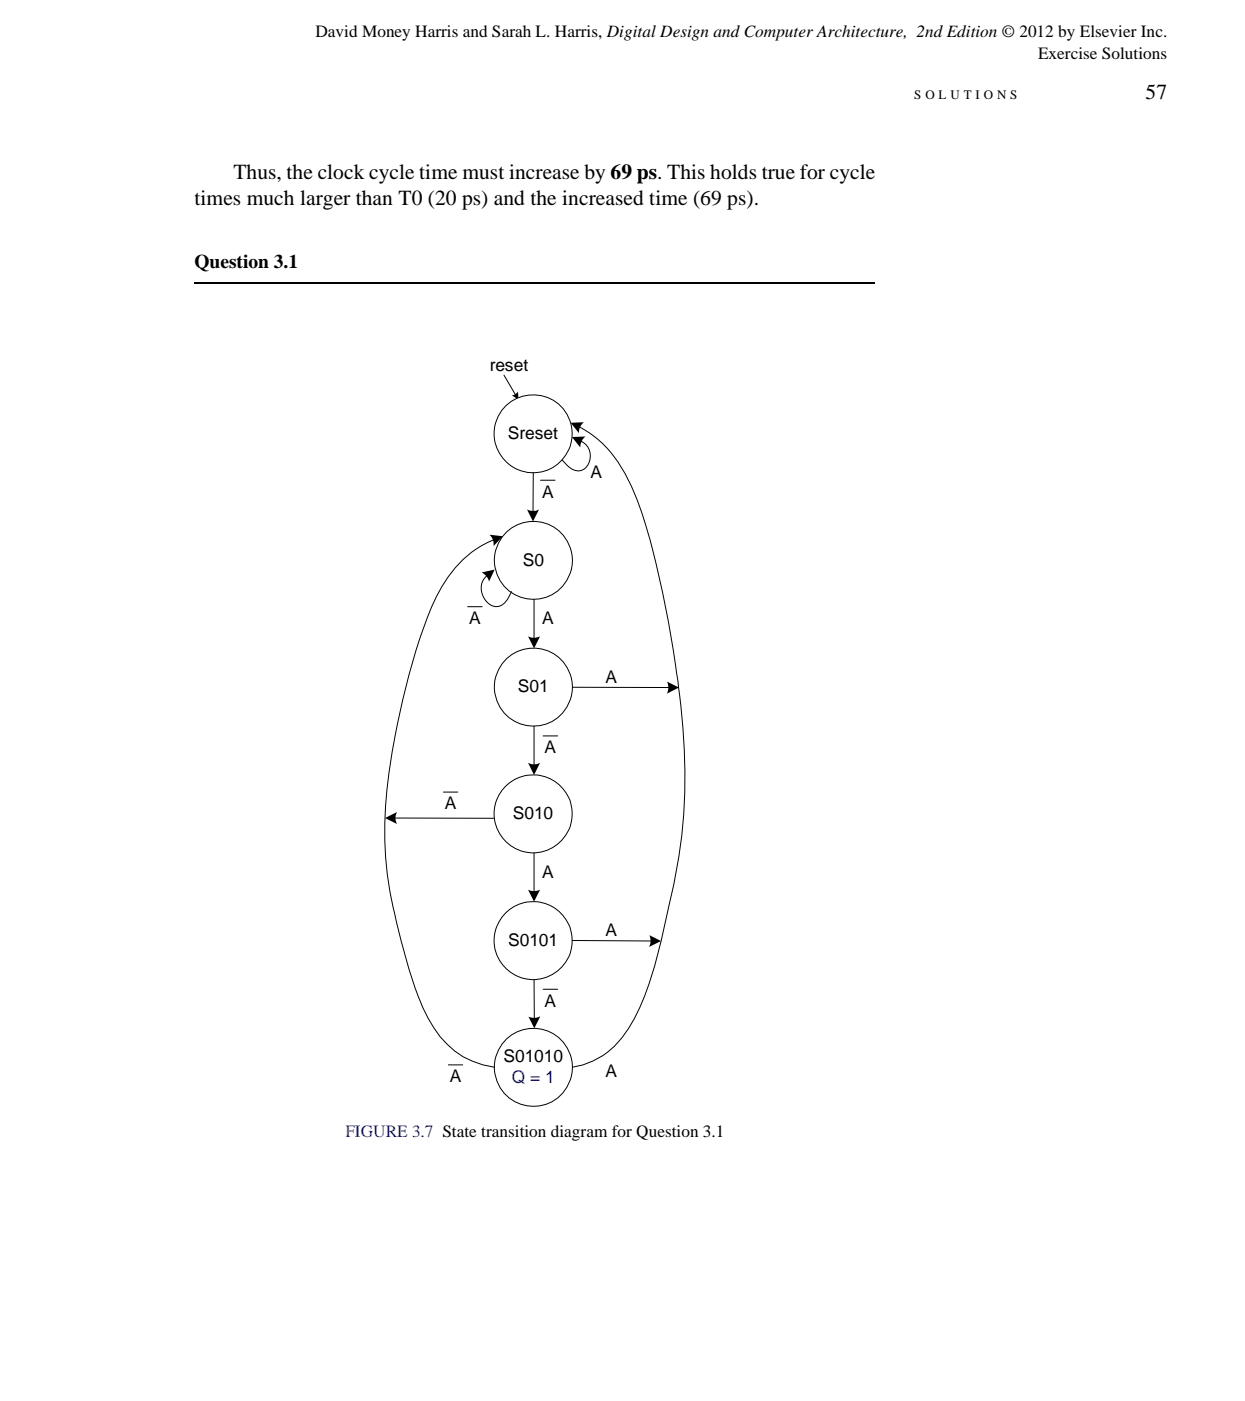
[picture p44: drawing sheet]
<svg xmlns="http://www.w3.org/2000/svg" width="203mm" height="229mm" viewBox="0 0 203 229" stroke-linecap="round" stroke-linejoin="round" font-family="sans-serif">
<defs><g id="words">
<g font-size="3.5">
<text x="187" y="16.1">57</text>
<text x="38.1" y="29.2">Thus, the clock cycle time must increase by 69 ps. This holds true for cycle</text>
<text x="31.8" y="33.4">times much larger than T0 (20 ps) and the increased time (69 ps).</text>
</g>
<text font-size="3.2" x="31.7" y="43.8">Question 3.1</text>
<g font-size="2.8">
<text x="51.5" y="6.1">David Money Harris and Sarah L. Harris, Digital Design and Computer Architecture, 2nd Edition © 2012 by Elsevier Inc.</text>
<text x="169.4" y="9.6">Exercise Solutions</text>
<text x="79.9" y="60.5">reset</text>
<text x="82.9" y="71.6">Sreset</text>
<text x="88.5" y="81.2">A</text>
<text x="96.4" y="78">A</text>
<text x="85.3" y="92.3">S0</text>
<text x="76.6" y="101.9">A</text>
<text x="88.5" y="101.9">A</text>
<text x="84.5" y="113">S01</text>
<text x="98.8" y="111.4">A</text>
<text x="88.9" y="122.9">A</text>
<text x="72.6" y="132.1">A</text>
<text x="83.7" y="133.6">S010</text>
<text x="88.5" y="143.2">A</text>
<text x="82.9" y="154.3">S0101</text>
<text x="98.8" y="152.7">A</text>
<text x="88.9" y="164.3">A</text>
<text x="82.2" y="173.3">S01010</text>
<text x="73.4" y="176.6">A</text>
<text x="98.8" y="175.8">A</text>
</g>
<g font-size="2.8" fill="#00f">
<text x="83.5" y="176.7">Q = 1</text>
<text x="56.4" y="185.5">FIGURE 3.7 State transition diagram for Question 3.1</text>
</g>
<text font-size="2.1" x="149.2" y="16.1">S O L U T I O N S</text>
</g></defs>
<path d="M31.7 46.1h111.2" fill="none" stroke="#000" stroke-width=".17"/>
<path d="M60.2 57.1h54.2v123.7h-54.2z" fill="#fff"/>
<path d="M82.3 61.2l1.9 3.3" fill="none" stroke="#000" stroke-width=".16"/>
<path d="M83.5 64.5l.6-.2 .4-.4 .1 1.3z" fill="#000"/>
<g fill="#fff" stroke="#000" stroke-width=".16">
<circle cx="87" cy="70.8" r="6.4"/>
<circle cx="87.1" cy="91.4" r="6.4"/>
<circle cx="87.1" cy="112.1" r="6.4"/>
</g>
<path d="M87 77.1v6.5M88.2 78.4h2.4M87.2 97.8v6.5" fill="none" stroke="#000" stroke-width=".16"/>
<path d="M86 83.1l.1 .1a2.27 2.27 0 0 0 1.9-.1l-1 2zM86.2 103.8a2.28 2.28 0 0 0 1.9 0l-.9 2z" fill="#000"/>
<circle cx="87" cy="132.8" r="6.4" fill="#fff" stroke="#000" stroke-width=".16"/>
<path d="M76.3 99h2.4M87.2 118.5v6.5M88.6 120.1h2.4" fill="none" stroke="#000" stroke-width=".16"/>
<path d="M86.2 124.5l.4 .1a2.33 2.33 0 0 0 1.5-.1l-.9 1.9z" fill="#000"/>
<circle cx="87" cy="153.5" r="6.4" fill="#fff" stroke="#000" stroke-width=".16"/>
<path d="M87.2 139.2v6.4" fill="none" stroke="#000" stroke-width=".16"/>
<path d="M86.2 145.2l.8 .2 1.1-.2-.9 1.9z" fill="#000"/>
<circle cx="87.1" cy="174.2" r="6.4" fill="#fff" stroke="#000" stroke-width=".16"/>
<path d="M94.4 69.6a18.8 18.8 0 0 1 8.5 9.3 89.1 89.1 0 0 1 5.4 18.8 146.8 146.8 0 0 1 3.5 31.6 88.9 88.9 0 0 1-2.9 19.6 80.6 80.6 0 0 1-4.6 15.8 17.3 17.3 0 0 1-6 7.6l-1.5 .8-1.6 .7-1.8 .3M94.7 71.9a2.71 2.71 0 0 1 .5 4.7 2.22 2.22 0 0 1-2.7-.8l-.8-.8M79.6 93.9a2.92 2.92 0 0 0-.9 3 2.92 2.92 0 0 0 2.4 2.1l.7-.2 .6-.5 1.1-1.8M80.7 88a18.6 18.6 0 0 0-9.9 10.2 113.7 113.7 0 0 0-7.3 28 60.4 60.4 0 0 0 1.5 25.4l.5 2.2a62 62 0 0 0 4.4 12.3 13.9 13.9 0 0 0 10.8 8M93.4 112.1l15.9 .1M64.3 133.5h16.4M72.4 129.2h2.3M87.2 159.8v6.5M93.4 153.5h13M73.2 173.8h2.3M88.6 161.4h2.4" fill="none" stroke="#000" stroke-width=".16"/>
<path d="M93.1 69l2.2-.1-.1 .1a2.08 2.08 0 0 0-.7 1.7zM93.3 71.3l2.2-.1a2.53 2.53 0 0 0-.8 1.8zM78.6 93.4l2.1-.5-.9 2-.3-.7zM79.9 87.2l2.2 .3-1.5 1.6v-.5a1.95 1.95 0 0 0-.7-1.4zM108.9 111.2l1.9 1-1.9 1 .2-.8zM62.8 133.5l2-1-.1 .1a2.17 2.17 0 0 0 .1 1.9zM105.9 152.6l2 .9-2 1 .1-.1a1.94 1.94 0 0 0-.1-1.8zM86.2 165.8l.5 .2a2.13 2.13 0 0 0 1.5-.2l-1 2z" fill="#000"/>
<use href="#words"/>
</svg>
